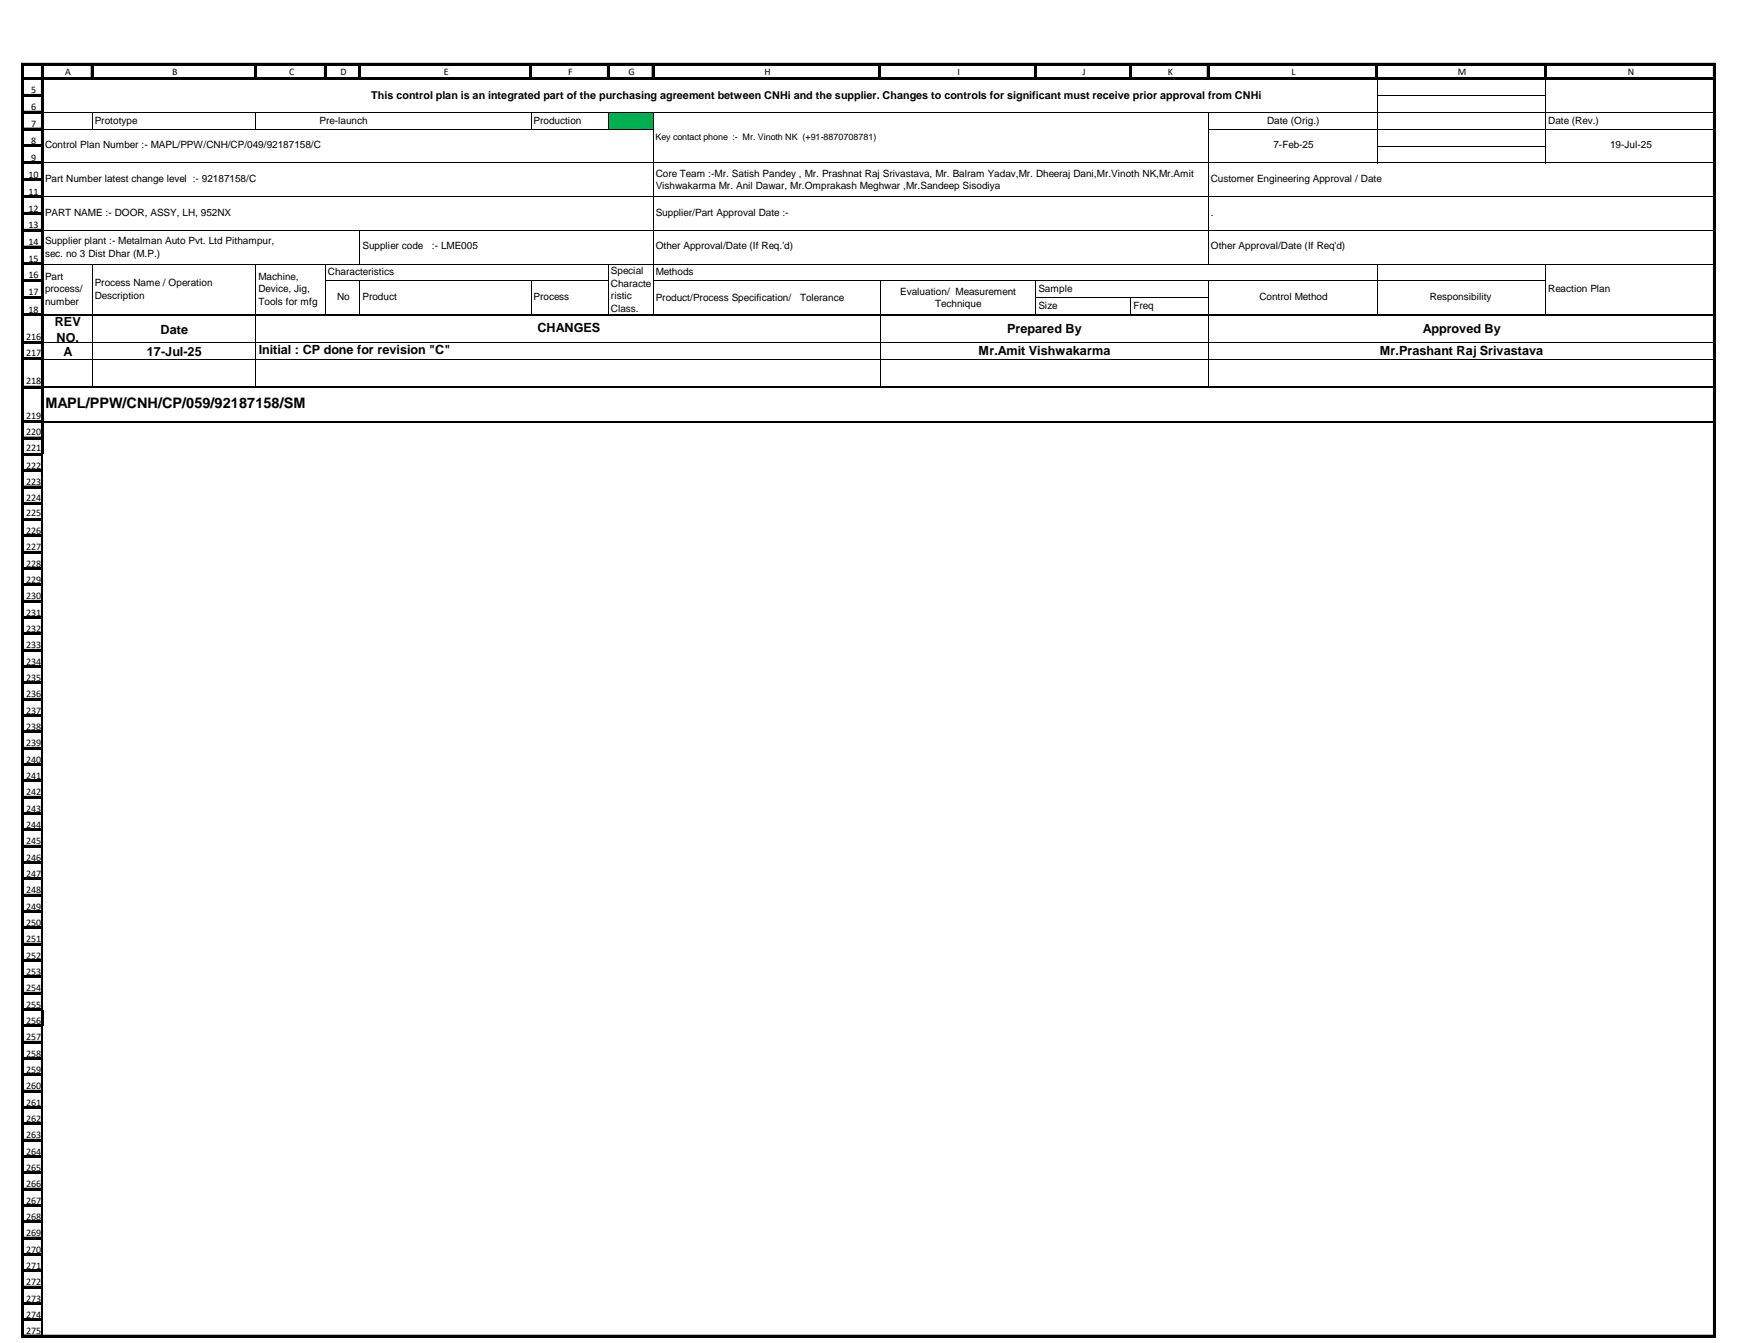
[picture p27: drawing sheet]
<svg xmlns="http://www.w3.org/2000/svg" width="279mm" height="216mm" viewBox="0 0 279 216" stroke-linecap="round" stroke-linejoin="round" font-family="sans-serif">
<defs><g id="words">
<text font-size="2.3" x="7.3" y="65.7">MAPL/PPW/CNH/CP/059/92187158/SM</text>
<g font-size="2">
<text x="8.8" y="52.4">REV</text>
<text x="25.8" y="53.6">Date</text>
<text x="86.5" y="53.4">CHANGES</text>
<text x="162" y="53.5">Prepared By</text>
<text x="228.8" y="53.5">Approved By</text>
<text x="9.1" y="55">NO.</text>
<text x="10.2" y="57.2">A</text>
<text x="23.6" y="57.2">17-Jul-25</text>
<text x="41.6" y="57">Initial : CP done for revision &quot;C&quot;</text>
<text x="157.4" y="57.1">Mr.Amit Vishwakarma</text>
<text x="221.9" y="57.1">Mr.Prashant Raj Srivastava</text>
</g>
<text font-size="1.7" x="59.7" y="15.9">This control plan is an integrated part of the purchasing agreement between CNHi and the supplier. Changes to controls for significant must receive prior approval from CNHi</text>
<g font-size="1.6">
<text x="5" y="15">5</text>
<text x="5" y="17.7">6</text>
<text x="10.5" y="12">A</text>
<text x="27.7" y="12">B</text>
<text x="46.5" y="12">C</text>
<text x="54.8" y="12">D</text>
<text x="71.4" y="12">E</text>
<text x="91.4" y="12">F</text>
<text x="101.1" y="12">G</text>
<text x="123" y="12">H</text>
<text x="154" y="12">I</text>
<text x="174.1" y="12">J</text>
<text x="187.9" y="12">K</text>
<text x="207.7" y="12">L</text>
<text x="234.5" y="12">M</text>
<text x="261.8" y="12">N</text>
<text x="5" y="20.4">7</text>
<text x="5" y="23.2">8</text>
<text x="7.2" y="23.8">Control Plan Number :- MAPL/PPW/CNH/CP/049/92187158/C</text>
<text x="15.2" y="19.9">Prototype</text>
<text x="51.4" y="19.9">Pre-launch</text>
<text x="85.8" y="19.9">Production</text>
<text x="203.8" y="19.9">Date (Orig.)</text>
<text x="204.8" y="23.8">7-Feb-25</text>
<text x="249" y="19.9">Date (Rev.)</text>
<text x="259" y="23.8">19-Jul-25</text>
<text x="4.6" y="28.6">10</text>
<text x="5" y="25.9">9</text>
<text x="7.2" y="29.3">Part Number latest change level :- 92187158/C</text>
<text x="105.5" y="28.4">Core Team :-Mr. Satish Pandey , Mr. Prashnat Raj Srivastava, Mr. Balram Yadav,Mr. Dheeraj Dani,Mr.Vinoth NK,Mr.Amit</text>
<text x="194.8" y="29.3">Customer Engineering Approval / Date</text>
<text x="4.6" y="31.3">11</text>
<text x="4.6" y="34">12</text>
<text x="7.2" y="34.7">PART NAME :- DOOR, ASSY, LH, 952NX</text>
<text x="105.5" y="30.4">Vishwakarma Mr. Anil Dawar, Mr.Omprakash Meghwar ,Mr.Sandeep Sisodiya</text>
<text x="105.5" y="34.7">Supplier/Part Approval Date :-</text>
<text x="194.8" y="34.7">.</text>
<text x="4.6" y="36.7">13</text>
<text x="4.6" y="39.4">14</text>
<text x="7.2" y="39.3">Supplier plant :- Metalman Auto Pvt. Ltd Pithampur,</text>
<text x="7.2" y="41.2">sec. no 3 Dist Dhar (M.P.)</text>
<text x="58.3" y="40.1">Supplier code</text>
<text x="69.5" y="40.1">:- LME005</text>
<text x="105.5" y="40.1">Other Approval/Date (If Req.'d)</text>
<text x="194.8" y="40.1">Other Approval/Date (If Req'd)</text>
<text x="4.6" y="42.1">15</text>
<text x="4.6" y="44.7">16</text>
<text x="4.6" y="47.4">17</text>
<text x="7.2" y="45">Part</text>
<text x="7.2" y="47">process/</text>
<text x="15.2" y="46">Process Name / Operation</text>
<text x="41.6" y="45">Machine,</text>
<text x="41.6" y="47">Device, Jig,</text>
<text x="52.8" y="44.2">Characteristics</text>
<text x="98.3" y="44.1">Special</text>
<text x="98.3" y="46.1">Characte</text>
<text x="105.5" y="44.2">Methods</text>
<text x="144.8" y="47.4">Evaluation/ Measurement</text>
<text x="167" y="47">Sample</text>
<text x="249" y="46.9">Reaction Plan</text>
<text x="4.6" y="50.3">18</text>
<text x="7.2" y="49">number</text>
<text x="15.2" y="48">Description</text>
<text x="41.6" y="49">Tools for mfg</text>
<text x="54.2" y="48.2">No</text>
<text x="58.3" y="48.2">Product</text>
<text x="85.8" y="48.2">Process</text>
<text x="98.3" y="48.1">ristic</text>
<text x="98.3" y="50.1">Class.</text>
<text x="105.5" y="48.4">Product/Process Specification/</text>
<text x="128.7" y="48.4">Tolerance</text>
<text x="150.4" y="49.4">Technique</text>
<text x="167" y="49.7">Size</text>
<text x="182.3" y="49.7">Freq</text>
<text x="202.6" y="48.2">Control Method</text>
<text x="230" y="48.2">Responsibility</text>
<text x="4.2" y="54.6">216</text>
<text x="4.2" y="57.2">217</text>
<text x="4.2" y="61.8">218</text>
<text x="4.2" y="67.3">219</text>
<text x="4.2" y="70">220</text>
<text x="4.2" y="72.6">221</text>
<text x="4.2" y="75.4">222</text>
<text x="4.2" y="78">223</text>
<text x="4.2" y="80.6">224</text>
<text x="4.2" y="83">225</text>
<text x="4.2" y="85.9">226</text>
<text x="4.2" y="88.5">227</text>
<text x="4.2" y="91.1">228</text>
<text x="4.2" y="93.7">229</text>
<text x="4.2" y="96.4">230</text>
<text x="4.2" y="99">231</text>
<text x="4.2" y="101.6">232</text>
<text x="4.2" y="104.2">233</text>
<text x="4.2" y="106.9">234</text>
<text x="4.2" y="109.5">235</text>
<text x="4.2" y="112.1">236</text>
<text x="4.2" y="114.7">237</text>
<text x="4.2" y="117.4">238</text>
<text x="4.2" y="120">239</text>
<text x="4.2" y="122.6">240</text>
<text x="4.2" y="125.2">241</text>
<text x="4.2" y="127.9">242</text>
<text x="4.2" y="130.5">243</text>
<text x="4.2" y="133.1">244</text>
<text x="4.2" y="135.7">245</text>
<text x="4.2" y="138.4">246</text>
<text x="4.2" y="141">247</text>
<text x="4.2" y="143.6">248</text>
<text x="4.2" y="146.2">249</text>
<text x="4.2" y="148.9">250</text>
<text x="4.2" y="151.5">251</text>
<text x="4.2" y="154.1">252</text>
<text x="4.2" y="156.7">253</text>
<text x="4.2" y="159.4">254</text>
<text x="4.2" y="162">255</text>
<text x="4.2" y="164.6">256</text>
<text x="4.2" y="167.3">257</text>
<text x="4.2" y="169.9">258</text>
<text x="4.2" y="172.5">259</text>
<text x="4.2" y="175.1">260</text>
<text x="4.2" y="177.8">261</text>
<text x="4.2" y="180.4">262</text>
<text x="4.2" y="183">263</text>
<text x="4.2" y="185.6">264</text>
<text x="4.2" y="188.2">265</text>
<text x="4.2" y="190.9">266</text>
<text x="4.2" y="193.5">267</text>
<text x="4.2" y="196.1">268</text>
<text x="4.2" y="198.7">269</text>
<text x="4.2" y="201.4">270</text>
<text x="4.2" y="204">271</text>
<text x="4.2" y="206.6">272</text>
<text x="4.2" y="209.3">273</text>
<text x="4.2" y="211.9">274</text>
<text x="4.2" y="214.5">275</text>
</g>
<text font-size="1.4" x="105.4" y="22.5">Key contact phone :- Mr. Vinoth NK (+91-8870708781)</text>
</g></defs>
<g fill="none" stroke="#000" stroke-width=".16">
<path d="M3.8 12.5h3.1M3.8 15.2h3.1M3.8 17.9h3.1M6.7 12.8v37.9M3.8 20.6h3.1M3.8 23.3h3.1M3.8 26h3.1M3.8 28.7h3.1M3.8 31.4h3.1M3.8 34.1h3.1M3.8 36.9h3.1M3.8 39.6h3.1"/>
<path d="M3.8 42.3h3.1M3.8 45h3.1M3.8 47.7h3.1M3.8 50.4h3.1"/>
</g>
<g fill="none" stroke="#000" stroke-width=".34">
<path d="M3.8 12.6h3.1M3.8 15.3h3.1M3.8 18h3.1M6.8 12.7v38M3.8 20.7h3.1M3.8 23.5h3.1M3.8 26.2h3.1M3.8 28.9h3.1M3.8 31.6h3.1M3.8 34.3h3.1M3.8 37h3.1M3.8 39.7h3.1"/>
<path d="M3.8 42.4h3.1M3.8 45.1h3.1M3.8 47.8h3.1M3.8 50.6h3.1"/>
</g>
<path d="M3.8 50.7h3.2v.1h-3.2z" fill-rule="evenodd" fill="#fff"/>
<g fill="none" stroke="#000" stroke-width=".16">
<path d="M6.7 10.5v2.2M7 12.5h268.6M14.7 10.5v2.2M41 10.5v2.2M52.2 10.5v2.2M57.7 10.5v2.2M85.2 10.5v2.2M97.7 10.5v2.2M104.9 10.5v2.2M141.4 10.5v2.2M166.5 10.5v2.2M181.7 10.5v2.2"/>
<path d="M194.2 10.5v2.2M221.3 10.5v2.2M248.5 10.5v2.2M275.6 10.5v2.2"/>
</g>
<g fill="none" stroke="#000" stroke-width=".34">
<path d="M6.8 10.5v2.2M6.9 12.6h268.7M14.8 10.5v2.2M41.2 10.5v2.2M52.3 10.5v2.2M57.9 10.5v2.2M85.4 10.5v2.2M97.8 10.5v2.2M105 10.5v2.2M141.5 10.5v2.2M166.6 10.5v2.2M181.9 10.5v2.2"/>
<path d="M194.3 10.5v2.2M221.5 10.5v2.2M248.6 10.5v2.2"/>
</g>
<path d="M97.8 18h7.3v2.8h-7.3z" fill-rule="evenodd" fill="#00b050"/>
<g fill="none" stroke="#000" stroke-width=".16">
<path d="M7 12.7v37.7M7 18.1h268.6M14.8 18.1v2.7M41.2 18.1v2.7M85.4 18.1v2.7M97.9 18.1v2.7M105.1 18.1v32.3M194.4 18.1v24.4M221.5 12.7v13.6M221.6 15.3h27.1M248.6 12.7v13.6M7 20.8h98.1"/>
<path d="M7 26.2h268.6M7 31.6h268.6M7 37h268.6M57.9 37.1v5.4M194.4 20.8h81.2M221.6 23.5h27.1M3.8 50.7h3.1M3.8 54.9h3.1M3.8 57.6h3.1M6.7 50.7v164M7 42.4h268.6M14.8 42.5v7.9"/>
<path d="M41.2 42.5v7.9M52.4 42.5v7.9M52.4 45.2h45.5M57.9 45.2v5.2M85.4 45.2v5.2M97.9 42.5v7.9M105.1 45.2h143.6M141.6 45.2v5.2M166.6 45.2v5.2M166.7 47.9h27.7M181.9 47.9v2.5M194.4 45.2v5.2"/>
<path d="M221.5 42.5v7.9M248.6 42.5v7.9M3.8 62.1h3.1M3.8 67.6h3.1M3.8 70.3h3.1M3.8 72.9h3.1M3.8 75.5h3.1M3.8 78.1h3.1M3.8 80.8h3.1M3.8 83.4h3.1M3.8 86h3.1M3.8 88.6h3.1"/>
<path d="M3.8 91.3h3.1M3.8 93.9h3.1M3.8 96.5h3.1M3.8 99.1h3.1M3.8 101.8h3.1M3.8 104.4h3.1M3.8 107h3.1M3.8 109.6h3.1M3.8 112.3h3.1M3.8 114.9h3.1M3.8 117.5h3.1M3.8 120.1h3.1"/>
<path d="M3.8 122.8h3.1M3.8 125.4h3.1M3.8 128h3.1M3.8 130.6h3.1M3.8 133.3h3.1M3.8 135.9h3.1M3.8 138.5h3.1M3.8 141.1h3.1M3.8 143.8h3.1M3.8 146.4h3.1M3.8 149h3.1M3.8 151.6h3.1"/>
<path d="M3.8 154.3h3.1M3.8 156.9h3.1M3.8 159.5h3.1M3.8 162.2h3.1M3.8 164.8h3.1M3.8 167.4h3.1M3.8 170h3.1M3.8 172.6h3.1M3.8 175.3h3.1M3.8 177.9h3.1M3.8 180.5h3.1M3.8 183.1h3.1"/>
<path d="M3.8 185.8h3.1M3.8 188.4h3.1M3.8 191h3.1M3.8 193.6h3.1M3.8 196.3h3.1M3.8 198.9h3.1M3.8 214.7h3.1M3.8 201.5h3.1M3.8 204.1h3.1M3.8 206.8h3.1M3.8 209.4h3.1M3.8 212h3.1"/>
</g>
<path d="M275.8 12.7v37.7M6.9 50.6h269" fill="none" stroke="#000" stroke-width=".3"/>
<g fill="none" stroke="#000" stroke-width=".34">
<path d="M3.8 55.1h3.1M3.8 57.7h3.1M6.8 50.7v164M3.8 62.2h3.1M3.8 67.8h3.1M3.8 70.4h3.1M3.8 73h3.1M3.8 75.7h3.1M3.8 78.3h3.1M3.8 80.9h3.1M3.8 83.5h3.1M3.8 86.2h3.1"/>
<path d="M3.8 88.8h3.1M3.8 91.4h3.1M3.8 94h3.1M3.8 96.7h3.1M3.8 99.3h3.1M3.8 101.9h3.1M3.8 104.5h3.1M3.8 107.2h3.1M3.8 109.8h3.1M3.8 112.4h3.1M3.8 115h3.1M3.8 117.7h3.1"/>
<path d="M3.8 120.3h3.1M3.8 122.9h3.1M3.8 125.5h3.1M3.8 128.2h3.1M3.8 130.8h3.1M3.8 133.4h3.1M3.8 136h3.1M3.8 138.7h3.1M3.8 141.3h3.1M3.8 143.9h3.1M3.8 146.5h3.1M3.8 149.2h3.1"/>
<path d="M3.8 151.8h3.1M3.8 154.4h3.1M3.8 157h3.1M3.8 159.7h3.1M3.8 162.3h3.1M3.8 164.9h3.1M3.8 167.5h3.1M3.8 170.2h3.1M3.8 172.8h3.1M3.8 175.4h3.1M3.8 178h3.1M3.8 180.7h3.1"/>
<path d="M3.8 183.3h3.1M3.8 185.9h3.1M3.8 188.5h3.1M3.8 191.2h3.1M3.8 193.8h3.1M3.8 196.4h3.1M3.8 199h3.1M3.8 201.7h3.1M3.8 206.9h3.1M3.8 209.6h3.1M3.8 212.2h3.1"/>
</g>
<path d="M3.8 204.3h3.1" fill="none" stroke="#000" stroke-width=".35"/>
<g fill="#fff">
<path d="M221.5 67.8h27.2v5.3h-27.2z" fill-rule="evenodd"/>
<path d="M6.9 73h268.7v89.3h-268.7z" fill-rule="evenodd"/>
<path d="M221.5 162.3h27.2v2.7h-27.2z" fill-rule="evenodd"/>
<path d="M6.9 164.9h268.7v49.8h-268.7z" fill-rule="evenodd"/>
</g>
<path d="M275.6 10.2v204.7M275.9 10.2h-272.4v204.7M7 50.7v11.4M7 55.1h268.6M7 57.7h268.6M14.8 50.7v11.4M41.2 50.7v11.4M141.6 50.7v11.4M194.4 50.7v11.4M7 62.4v5.6M3.5 214.7h272.4" fill="none" stroke="#000" stroke-width=".16"/>
<path d="M275.8 50.7v17.3M6.9 62.3h268.7M7 67.8h268.9" fill="none" stroke="#000" stroke-width=".3"/>
<path d="M3.5 10.3h272.4M3.6 10.2v204.8M275.8 10.2v204.8M3.5 214.8h272.4" fill="none" stroke="#000" stroke-width=".34"/>
<use href="#words"/>
</svg>
